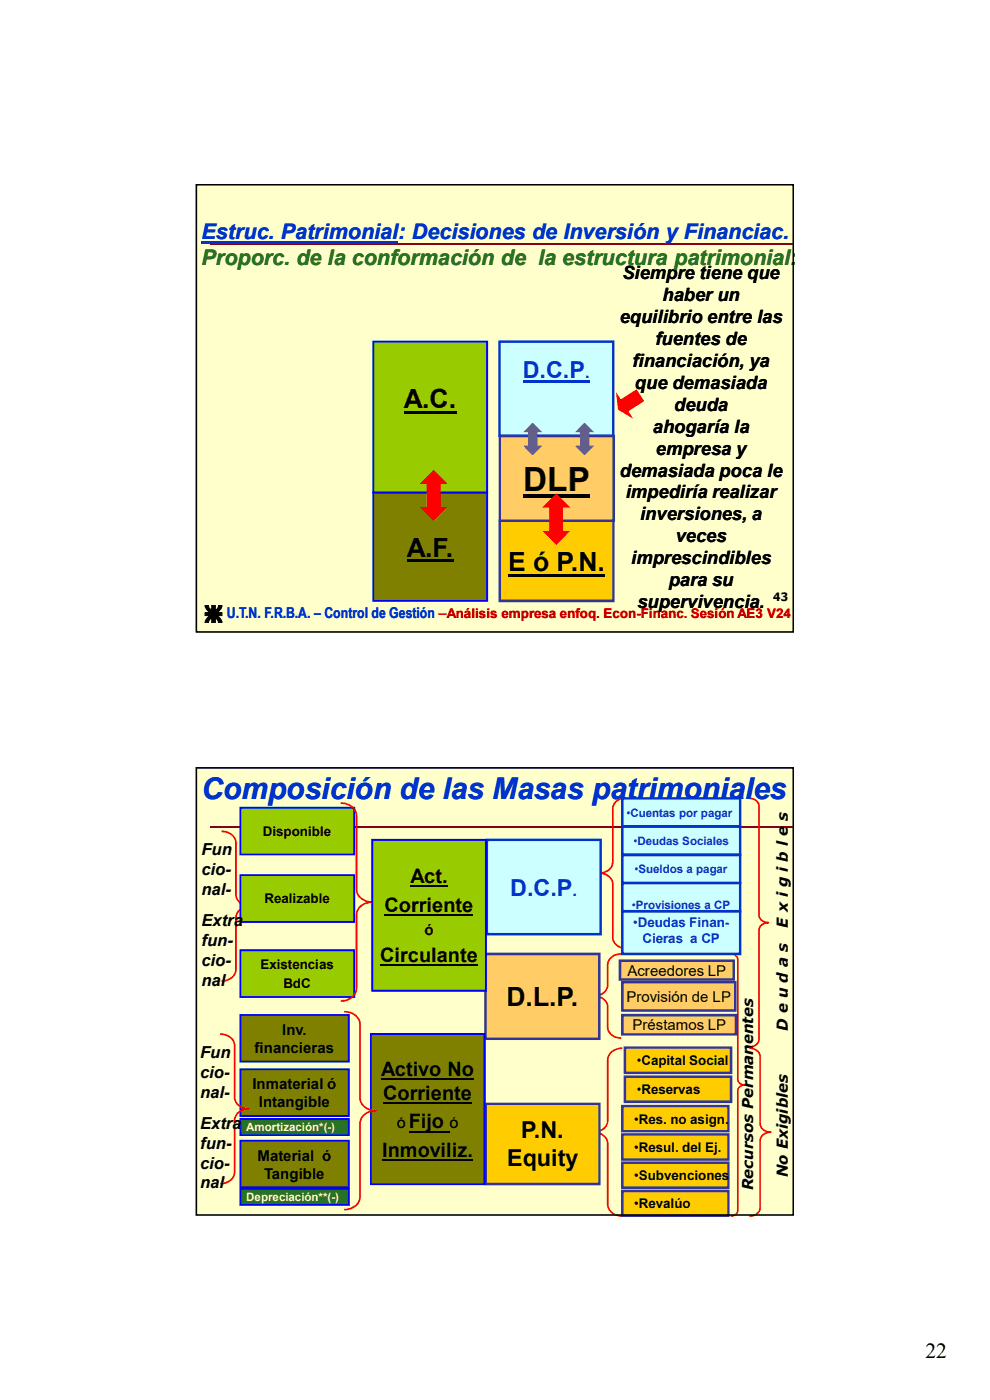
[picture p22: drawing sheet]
<svg xmlns="http://www.w3.org/2000/svg" width="210mm" height="297mm" viewBox="0 0 210 297" stroke-linecap="round" stroke-linejoin="round" font-family="sans-serif">
<defs><g id="words">
<text font-size="7.1" x="111" y="104.1">DLP</text>
<text font-size="6.3" fill="#03c" x="42.8" y="169.5">Composición de las Masas patrimoniales</text>
<g font-size="5.6">
<text x="85.7" y="86.5">A.C.</text>
<text x="86.3" y="118.1">A.F.</text>
<text x="107.8" y="121.1">E ó P.N.</text>
<text x="107.4" y="213.5">D.L.P.</text>
</g>
<g font-size="5" fill="#03c">
<text x="110.9" y="80.3">D.C.P</text>
<text x="108.2" y="190">D.C.P</text>
</g>
<g font-size="5">
<text x="110.6" y="241.5">P.N.</text>
<text x="107.6" y="247.4">Equity</text>
</g>
<g font-size="4.6" fill="#03c">
<text x="42.8" y="50.7">Estruc. Patrimonial: Decisiones de Inversión y Financiac.</text>
<text x="57" y="50.7">. Patrimonial</text>
</g>
<text font-size="4.6" fill="#267326" x="42.8" y="56.2">Proporc. de la conformación de la estructura patrimonial:</text>
<text font-size="4.6" x="196.3" y="288.2">22</text>
<g font-size="4.2">
<text x="87.1" y="187.4">Act.</text>
<text x="81.6" y="193.5">Corriente</text>
<text x="80.6" y="204.1">Circulante</text>
<text x="80.9" y="228.2">Activo No</text>
<text x="81.3" y="233.3">Corriente</text>
<text x="86.7" y="239.4">Fijo</text>
<text x="81.1" y="245.5">Inmoviliz.</text>
</g>
<g font-size="3.9">
<text x="132" y="59.2">Siempre tiene que</text>
<text x="140.5" y="63.8">haber un</text>
<text x="131.5" y="68.5">equilibrio entre las</text>
<text x="134.2" y="77.8">financiación, ya</text>
<text x="139" y="73.2">fuentes de</text>
<text x="134.7" y="82.5">que demasiada</text>
<text x="143" y="87.1">deuda</text>
<text x="138.5" y="91.8">ahogaría la</text>
<text x="131.5" y="101.1">demasiada poca le</text>
<text x="139.1" y="96.4">empresa y</text>
<text x="132.8" y="105.7">impediría realizar</text>
<text x="135.8" y="110.4">inversiones, a</text>
<text x="133.9" y="119.7">imprescindibles</text>
<text x="143.3" y="115.1">veces</text>
<text x="141.9" y="124.4">para su</text>
<text x="135.2" y="129">supervivencia.</text>
</g>
<g font-size="3.5" fill="#03c">
<text x="124.1" y="80.3">.</text>
<text x="121.5" y="190">.</text>
</g>
<g font-size="3.5">
<text x="42.8" y="181.4">Fun</text>
<text x="42.8" y="185.6">cio-</text>
<text x="42.8" y="189.9">nal-</text>
<text x="42.8" y="196.4">Extra</text>
<text x="42.8" y="200.7">fun-</text>
<text x="42.8" y="204.9">cio-</text>
<text x="42.8" y="209.1">nal</text>
<text x="42.5" y="224.4">Fun</text>
<text x="42.5" y="228.6">cio-</text>
<text x="42.5" y="232.9">nal-</text>
<text x="42.5" y="239.4">Extra</text>
<text x="42.5" y="243.7">fun-</text>
<text x="42.5" y="247.9">cio-</text>
<text x="42.5" y="252.1">nal</text>
</g>
<g font-size="3.2" fill="#03c">
<text x="48.1" y="131.1">U.T.N. F.R.B.A.</text>
<text x="48.1" y="131.1">U.T.N. F.R.B.A. – Control de Gestión</text>
<text x="68.8" y="131.1">Control de Gestión –Análisis empresa enfoq. Econ-Financ. Sesión AE3 V24</text>
<text x="48.1" y="254.8">U.T.N. F.R.B.A.</text>
<text x="48.1" y="254.8">U.T.N. F.R.B.A. – Control de Gestión</text>
<text x="68.8" y="254.8">Control de Gestión –Análisis empresa enfoq. Econ-Financ. Sesión AE3 V24</text>
</g>
<g font-size="3.2">
<text x="167.1" y="196.8" transform="rotate(-90 167.1 196.8)">E x i g i b l e s</text>
<text x="90" y="198.3">ó</text>
<text x="133.1" y="207">Acreedores LP</text>
<text x="132.9" y="212.6">Provisión de LP</text>
<text x="59.9" y="219.5">Inv.</text>
<text x="134.2" y="218.6">Préstamos LP</text>
<text x="167.1" y="218.7" transform="rotate(-90 167.1 218.7)">D e u d a s</text>
<text x="54" y="223.4">financieras</text>
<text x="53.6" y="231.1">Inmaterial ó</text>
<text x="54.9" y="234.9">Intangible</text>
<text x="54.6" y="246.2">Material ó</text>
<text x="56" y="250">Tangible</text>
<text x="167.1" y="249.8" transform="rotate(-90 167.1 249.8)">No Exigibles</text>
<text x="159.8" y="252.6" transform="rotate(-90 159.8 252.6)">Recursos Permanentes</text>
</g>
<g font-size="2.8" fill="#c00000">
<text x="94.8" y="131.1">Análisis empresa</text>
<text x="145.1" y="131.1">. Sesión AE3 V24</text>
<text x="145.1" y="254.8">. Sesión AE3 V24</text>
</g>
<g font-size="2.8">
<text x="55.8" y="177.4">Disponible</text>
<text x="56.1" y="191.6">Realizable</text>
<text x="55.2" y="205.6">Existencias</text>
<text x="60.1" y="209.6">BdC</text>
<text x="135.1" y="226">•Capital Social</text>
<text x="135.1" y="232.1">•Reservas</text>
<text x="134.5" y="238.4">•Res. no asign.</text>
<text x="134.5" y="244.3">•Resul. del Ej.</text>
<text x="134.5" y="250.4">•Subvenciones</text>
<text x="134.5" y="256.4">•Revalúo</text>
</g>
<g font-size="2.8" fill="#03c">
<text x="134.3" y="196.6">•Deudas Finan-</text>
<text x="136.3" y="200">Cieras a CP</text>
</g>
<g font-size="2.5">
<text x="164" y="127.5">43</text>
<text x="84.2" y="239.4">Ó</text>
<text x="95.4" y="239.4">Ó</text>
<text x="138.4" y="254.7">44</text>
</g>
<g font-size="2.5" fill="#03c">
<text x="132.9" y="173.3">•Cuentas por pagar</text>
<text x="134.4" y="179.2">•Deudas Sociales</text>
<text x="134.6" y="185.2">•Sueldos a pagar</text>
<text x="134" y="192.7">•Provisiones a CP</text>
</g>
<g font-size="2.5" fill="#ffc">
<text x="52.2" y="240">Amortización*(-)</text>
<text x="52.2" y="254.8">Depreciación**(-)</text>
</g>
</g></defs>
<path d="M41.5 39h127v95.3h-127z" fill="#ffc"/>
<path d="M44.7 51.8h123.8" fill="none" stroke="#85001b" stroke-width=".38"/>
<path d="M43.5 128.4h.7a.74 .74 0 0 0 .7 .9v-.9h.8v.9a.74 .74 0 0 0 .7-.9h.7a1.73 1.73 0 0 1-1.4 1.6h1.4v.6h-1.4a1.74 1.74 0 0 1 1.4 1.5h-.7a.91 .91 0 0 0-.7-.9v.9h-.8v-.9a.89 .89 0 0 0-.7 .9h-.7a1.74 1.74 0 0 1 1.4-1.5h-1.4v-.6h1.4a1.73 1.73 0 0 1-1.4-1.6z" fill-rule="evenodd" fill="#000"/>
<path d="M43.5 132.1a1.74 1.74 0 0 1 1.4-1.5h-1.4v-.6h1.4a1.73 1.73 0 0 1-1.4-1.6h.7a.74 .74 0 0 0 .7 .9v-.9h.8v.9a.74 .74 0 0 0 .7-.9h.7a1.73 1.73 0 0 1-1.4 1.6h1.4v.6h-1.4a1.74 1.74 0 0 1 1.4 1.5M44.2 132.1a.89 .89 0 0 1 .7-.9v.9M45.7 132.1v-.9a.91 .91 0 0 1 .7 .9" fill="none" stroke="#000" stroke-width=".21"/>
<path d="M79.2 72.5h24.1v32h-24.1z" fill="#9c0"/>
<path d="M79 72.3h24.5v32.4h-24.5zM79.4 72.5v32l-.2-.2h24.1l-.2 .2v-32l.2 .2h-24.1z" fill="#00f"/>
<path d="M85.7 87.1h11.1v.6h-11.1z" fill="#000"/>
<path d="M106 72.5h24.1v20h-24.1z" fill="#cff"/>
<g fill="#03c">
<path d="M111 80.8h14.1v.5h-14.1z"/>
<path d="M105.7 72.2h24.6v20.6h-24.6zM106 72.7l.2-.2v20l-.2-.3h24.1l-.3 .3v-20l.3 .2z"/>
</g>
<path d="M106 110.5h24.1v17h-24.1z" fill="#fc0"/>
<path d="M105.7 110.2h24.7v17.6h-24.7zM106 110.7l.3-.2v17l-.3-.3h24.1l-.2 .3v-17l.2 .2z" fill="#339"/>
<path d="M107.8 121.7h20.6v.6h-20.6z" fill="#000"/>
<path d="M106 92.5h24.2v18h-24.2z" fill="#fc6"/>
<path d="M105.8 92.2h24.7v18.5h-24.7zM106.3 92.5v18l-.3-.3h24.2l-.3 .3v-18l.3 .3h-24.2z" fill="#339"/>
<path d="M111 104.9h14.2v.7h-14.2z" fill="#000"/>
<path d="M79.2 104.5h24.1v23h-24.1z" fill="#808000"/>
<path d="M79 104.3h24.5v23.4h-24.5zM79.4 104.5v23l-.2-.2h24.1l-.2 .2v-23l.2 .2h-24.1z" fill="#00f"/>
<path d="M86.4 118.7h9.8v.6h-9.8z" fill="#000"/>
<g fill="#f00">
<path d="M130.9 83.9l.8 1.1 3.3-2.2 1.4 2.2-3.3 2.2 .7 1.1-2.6-1.5z" fill-rule="evenodd"/>
<path d="M118 104.7l2.9 3h-1.4v4.9h1.4l-2.9 3-3-3h1.5v-4.9h-1.5z" fill-rule="evenodd"/>
</g>
<path d="M130.7 83.1l1.1 1.8-.3-.1 3.5-2.2 1.7 2.5-3.5 2.2v-.2l1.2 1.8-3.3-2zM130.8 84l.3-.1 .3 2.9v-.1l2.5 1.5-.3 .2-.8-1.2 3.5-2.3v.2l-1.5-2.2 .3 .1-3.5 2.2z" fill="#f00"/>
<path d="M124 89.7l2 2h-1v2.9h1l-2 2-2-2h1v-2.9h-1z" fill-rule="evenodd" fill="#7030a0"/>
<path d="M89 102.7l3-3 3 3h-1.5v4.9h1.5l-3 3-3-3h1.5v-4.9z" fill-rule="evenodd" fill="#f00"/>
<path d="M113 89.7l2 2h-1v2.9h1l-2 2-2-2h1v-2.9h-1z" fill-rule="evenodd" fill="#7030a0"/>
<path d="M42.8 51.2h41.7v.5h-41.7z" fill="#03c"/>
<path d="M41.7 39.2h126.6v94.9h-126.6z" fill="none" stroke="#000" stroke-width=".34"/>
<path d="M41.5 162.7h127v95.3h-127z" fill="#ffc"/>
<path d="M44.7 175.5h123.8" fill="none" stroke="#85001b" stroke-width=".38"/>
<path d="M43.5 252.1h.7a.74 .74 0 0 0 .7 .9v-.9h.8v.9a.74 .74 0 0 0 .7-.9h.7a1.73 1.73 0 0 1-1.4 1.6h1.4v.6h-1.4a1.74 1.74 0 0 1 1.4 1.5h-.7a.91 .91 0 0 0-.7-.9v.9h-.8v-.9a.89 .89 0 0 0-.7 .9h-.7a1.74 1.74 0 0 1 1.4-1.5h-1.4v-.6h1.4a1.73 1.73 0 0 1-1.4-1.6z" fill-rule="evenodd" fill="#000"/>
<path d="M43.5 255.8a1.74 1.74 0 0 1 1.4-1.5h-1.4v-.6h1.4a1.73 1.73 0 0 1-1.4-1.6h.7a.74 .74 0 0 0 .7 .9v-.9h.8v.9a.74 .74 0 0 0 .7-.9h.7a1.73 1.73 0 0 1-1.4 1.6h1.4v.6h-1.4a1.74 1.74 0 0 1 1.4 1.5M44.2 255.8a.89 .89 0 0 1 .7-.9v.9M45.7 255.8v-.9a.91 .91 0 0 1 .7 .9" fill="none" stroke="#000" stroke-width=".21"/>
<path d="M47 176.2a3 3 0 0 1 3.2 2.6v11a2.69 2.69 0 0 0 3 2.3v.3a2.77 2.77 0 0 0-3 2.3v11a2.94 2.94 0 0 1-3.2 2.6v-.4a2.58 2.58 0 0 0 2.9-2.2v-11a3 3 0 0 1 3.2-2.6v.3a2.93 2.93 0 0 1-3.2-2.6v-11a2.58 2.58 0 0 0-2.9-2.3z" fill="#f00"/>
<path d="M41.5 245.1h127v12.9h-127z" fill="#ffc"/>
<path d="M51 171.4h24.1v9.9h-24.1z" fill="#9c0"/>
<path d="M50.8 171.2h24.6v10.3h-24.6zM51.2 171.4v9.9l-.2-.2h24.1l-.2 .2v-9.9l.2 .2h-24.1z" fill="#00f"/>
<path d="M51 185.7h24.1v9.9h-24.1z" fill="#9c0"/>
<path d="M50.8 185.5h24.6v10.3h-24.6zM51.2 185.7v9.9l-.2-.2h24.1l-.2 .2v-9.9l.2 .1h-24.1z" fill="#00f"/>
<path d="M51 201.6h24.1v9.9h-24.1z" fill="#9c0"/>
<path d="M50.8 201.4h24.6v10.3h-24.6zM51.2 201.6v9.9l-.2-.2h24.1l-.2 .2v-9.9l.2 .2h-24.1z" fill="#00f"/>
<g fill="#f00">
<path d="M72.3 170.2a3.3 3.3 0 0 1 3.5 2.9v15.5a2.8 2.8 0 0 0 3.2 2.6l.1 .3a3.1 3.1 0 0 0-3.3 2.6v15.6a3.3 3.3 0 0 1-3.5 2.9v-.4a2.87 2.87 0 0 0 3.1-2.6v-15.5a3.3 3.3 0 0 1 3.6-2.9v.4a3.4 3.4 0 0 1-3.6-2.9v-15.6a2.8 2.8 0 0 0-3.1-2.5z"/>
<path d="M130.5 170a3.6 3.6 0 0 1 2.4-.9v.3a2.51 2.51 0 0 0-2.7 2.2v11.3a2.86 2.86 0 0 1-3.1 2.5v-.4a2.94 2.94 0 0 1 3.1 2.6v11.3a2.43 2.43 0 0 0 2.7 2.1v.4a2.79 2.79 0 0 1-3.1-2.5v-11.3a2.62 2.62 0 0 0-2.8-2.2v-.3a2.7 2.7 0 0 0 2.8-2.2v-11.6l.2-.7z"/>
<path d="M129.2 203.3a3.3 3.3 0 0 1 2.6-1.1v.4a2.51 2.51 0 0 0-2.7 2.1v4.3a2.86 2.86 0 0 1-3.1 2.5v-.4a2.78 2.78 0 0 1 3.1 2.6v4.2a2.51 2.51 0 0 0 2.7 2.1v.4a2.86 2.86 0 0 1-3.1-2.5v-4.2a2.63 2.63 0 0 0-2.8-2.3v-.2a2.66 2.66 0 0 0 2.8-2.2v-4.5z"/>
<path d="M129.5 223.1a3.5 3.5 0 0 1 2.5-.9v.3a2.65 2.65 0 0 0-2.9 2.4v12.8a3 3 0 0 1-3.2 2.7v-.4a3 3 0 0 1 3.2 2.7v12.8a2.59 2.59 0 0 0 2.9 2.3v.2a2.76 2.76 0 0 1-3.3-2.5v-12.8a2.76 2.76 0 0 0-3-2.4v-.2a2.76 2.76 0 0 0 3-2.4v-12.8l.2-.8z"/>
<path d="M155 202.2a1.56 1.56 0 0 1 1.7 1.4v25.3l.1 .5 .3 .3 1.1 .5-.2 .2-.9 .3-.4 .7v25.4a1.33 1.33 0 0 1-1.7 1.2v-.2l.8-.2 .5-.6v-25.6l.2-.6 .3-.4 1.2-.4v.4l-.9-.3-.6-.6-.2-.5v-25.6l-.5-.7-.8-.1z"/>
<path d="M159 169.2a1.98 1.98 0 0 1 2.2 1.8v23.4l.5 .8 .6 .3h.7l.2 .2-1.5 .6-.2 .3-.3 .6v23.3l-.3 .9-.4 .4-.6 .4-.9 .1v-.4l1-.2a1.38 1.38 0 0 0 .8-1.2v-23.1a2.05 2.05 0 0 1 2.2-1.9v.4l-1.2-.3-.6-.4-.3-.7-.1-23.7-.5-.8-.5-.3-.8-.2z"/>
</g>
<path d="M103.3 178.2h24.1v20h-24.1z" fill="#cff"/>
<path d="M103 177.9h24.7v20.6h-24.7zM103.5 178.2v20l-.2-.3h24.1l-.2 .3v-20l.2 .2h-24.1z" fill="#03c"/>
<path d="M103 234.2h24.2v17h-24.2z" fill="#fc0"/>
<path d="M102.7 233.9h24.7v17.6h-24.7zM103.3 234.2v17l-.3-.3h24.2l-.3 .3v-17l.3 .2h-24.2z" fill="#339"/>
<path d="M103 202.4h24.2v18h-24.2z" fill="#fc6"/>
<path d="M102.7 202.1h24.7v18.5h-24.7zM103.3 202.4v18l-.3-.3h24.2l-.3 .3v-18l.3 .2h-24.2z" fill="#339"/>
<path d="M79 178.2h24.1v32h-24.1z" fill="#9c0"/>
<path d="M78.7 178h24.6v32.4h-24.6zM79 178.4l.2-.2v32l-.2-.2h24.1l-.2 .2v-32l.2 .2z" fill="#00f"/>
<path d="M81.6 194.1h18.8M87.1 188h7.9M80.6 204.8h20.8" fill="none" stroke="#000" stroke-width=".42"/>
<path d="M78.7 219.4h24.1v31.8h-24.1z" fill="#808000"/>
<path d="M78.5 219.2h24.5v32.2h-24.5zM78.9 219.4v31.8l-.2-.2h24.1l-.2 .2v-31.8l.2 .2h-24.1z" fill="#00f"/>
<path d="M80.9 228.9h19.7M81.3 234h18.9M81.1 246.2h19.3M86.7 240.1h8.7" fill="none" stroke="#000" stroke-width=".42"/>
<path d="M132.6 222.2h22.5v5.4h-22.5z" fill="#fc0"/>
<path d="M132.3 222h23.1v5.9h-23.1zM132.8 222.2v5.4l-.2-.3h22.5l-.3 .3v-5.4l.3 .3h-22.5z" fill="#339"/>
<path d="M132.6 228.4h22.5v5.4h-22.5z" fill="#fc0"/>
<path d="M132.3 228.1h23.1v5.9h-23.1zM132.8 228.4v5.4l-.2-.3h22.5l-.3 .3v-5.4l.3 .3h-22.5z" fill="#339"/>
<path d="M132 240.7h22.5v5.3h-22.5z" fill="#fc0"/>
<path d="M131.7 240.4h23.1v5.9h-23.1zM132 240.9l.3-.2v5.3l-.3-.3h22.5l-.2 .3v-5.3l.2 .2z" fill="#339"/>
<path d="M132 234.7h22.5v5.3h-22.5z" fill="#fc0"/>
<path d="M131.7 234.4h23.1v5.8h-23.1zM132 234.9l.3-.2v5.3l-.3-.3h22.5l-.2 .3v-5.3l.2 .2z" fill="#339"/>
<path d="M132 246.7h22.5v5.3h-22.5z" fill="#fc0"/>
<path d="M131.7 246.4h23.1v5.9h-23.1zM132 246.9l.3-.2v5.3l-.3-.3h22.5l-.2 .3v-5.3l.2 .2z" fill="#339"/>
<path d="M132 252.6h22.5v5.4h-22.5z" fill="#fc0"/>
<path d="M131.7 252.4h23.1v5.6h-23.1zM132 252.9l.3-.3v5.4l-.3-.3h22.5l-.2 .3v-5.4l.2 .3z" fill="#339"/>
<path d="M159 222.2a2.2 2.2 0 0 1 2.4 2l.1 14.5 .3 .6 .5 .4 1.4 .4v.1l-.2 .2-1.2 .3-.6 .5-.2 .5-.1 14.5a1.98 1.98 0 0 1-2.4 1.8v-.2l.9-.1 .6-.4a1.36 1.36 0 0 0 .6-1.1v-14.2a2.21 2.21 0 0 1 2.4-2v.4a2.24 2.24 0 0 1-2.4-2v-14.4a1.9 1.9 0 0 0-2.1-1.5z" fill="#f00"/>
<path d="M51 215.3h23v10h-23z" fill="#808000"/>
<path d="M50.8 215.1h23.4v10.3h-23.4zM51.2 215.3v10l-.2-.3h23l-.2 .3v-10l.2 .2h-23z" fill="#00f"/>
<path d="M51 226.8h23v10h-23z" fill="#808000"/>
<path d="M50.8 226.7h23.4v10.3h-23.4zM51.2 226.8v10l-.2-.2h23l-.2 .2v-10l.2 .2h-23z" fill="#00f"/>
<path d="M51 242h23v9.9h-23z" fill="#808000"/>
<path d="M50.8 241.8h23.4v10.3h-23.4zM51.2 242v9.9l-.2-.2h23l-.2 .2v-9.9l.2 .2h-23z" fill="#00f"/>
<path d="M51 252.2h23v3.4h-23z" fill="#267326"/>
<path d="M50.8 252h23.4v3.8h-23.4zM51.2 252.2v3.4l-.2-.2h23l-.2 .2v-3.4l.2 .2h-23z" fill="#00f"/>
<path d="M51 237.4h23v3.4h-23z" fill="#267326"/>
<path d="M50.8 237.2h23.4v3.8h-23.4zM51.2 237.4v3.4l-.2-.2h23l-.2 .2v-3.4l.2 .2h-23z" fill="#00f"/>
<g fill="#f00">
<path d="M73 214.5a3.2 3.2 0 0 1 3.5 2.8v15.6a2.95 2.95 0 0 0 3.3 2.6l.1 .2a3.1 3.1 0 0 0-3.4 2.6v15.6a3.2 3.2 0 0 1-3.5 2.9v-.3a2.95 2.95 0 0 0 3.2-2.6v-15.6a3.3 3.3 0 0 1 3.6-2.8v.3a3.2 3.2 0 0 1-3.6-2.9v-15.6a2.95 2.95 0 0 0-3.2-2.5z"/>
<path d="M46.7 219.2a3 3 0 0 1 3.3 2.6v11a2.58 2.58 0 0 0 2.8 2.3l.1 .3a2.8 2.8 0 0 0-2.9 2.3v11a2.93 2.93 0 0 1-3.3 2.6v-.3a2.58 2.58 0 0 0 2.9-2.3v-11a3 3 0 0 1 3.2-2.6v.3a3 3 0 0 1-3.2-2.6v-11a2.58 2.58 0 0 0-2.9-2.3z"/>
</g>
<path d="M132 169.4h25v5.9h-25z" fill="#cff"/>
<path d="M131.7 169.1h25.6v6.5h-25.6zM132 169.6l.3-.2v5.9l-.3-.3h25l-.2 .3v-5.9l.2 .2z" fill="#03c"/>
<path d="M132 175.4h25v5.9h-25z" fill="#cff"/>
<path d="M131.7 175.1h25.6v6.5h-25.6zM132 175.6l.3-.2v5.9l-.3-.2h25l-.2 .2v-5.9l.2 .2z" fill="#03c"/>
<path d="M132 181.4h25v5.9h-25z" fill="#cff"/>
<path d="M131.7 181.1h25.6v6.5h-25.6zM132 181.7l.3-.3v5.9l-.3-.2h25l-.2 .2v-5.9l.2 .3z" fill="#03c"/>
<path d="M132 187.4h25v5.9h-25z" fill="#cff"/>
<path d="M131.7 187.1h25.6v6.5h-25.6zM132 187.6l.3-.2v5.9l-.3-.3h25l-.2 .3v-5.9l.2 .2z" fill="#03c"/>
<path d="M132 193.4h25v9h-25z" fill="#cff"/>
<path d="M131.7 193.1h25.6v9.5h-25.6zM132 193.6l.3-.2v9l-.3-.3h25l-.2 .3v-9l.2 .2z" fill="#03c"/>
<path d="M132 215.4h24.2v4.1h-24.2z" fill="#fc6"/>
<path d="M131.7 215.1h24.7v4.6h-24.7zM132 215.6l.3-.2v4.1l-.3-.3h24.2l-.3 .3v-4.1l.3 .2z" fill="#339"/>
<path d="M131.5 203.8h24.2v4h-24.2z" fill="#fc6"/>
<path d="M131.2 203.5h24.7v4.6h-24.7zM131.8 203.8v4l-.3-.2h24.2l-.3 .2v-4l.3 .3h-24.2z" fill="#339"/>
<path d="M132 208.4h24v6h-24z" fill="#fc6"/>
<path d="M131.7 208.1h24.6v6.5h-24.6zM132 208.6l.3-.2v6l-.3-.3h24l-.3 .3v-6l.3 .2z" fill="#339"/>
<path d="M41.7 162.9h126.6v94.9h-126.6z" fill="none" stroke="#000" stroke-width=".34"/>
<use href="#words"/>
</svg>
